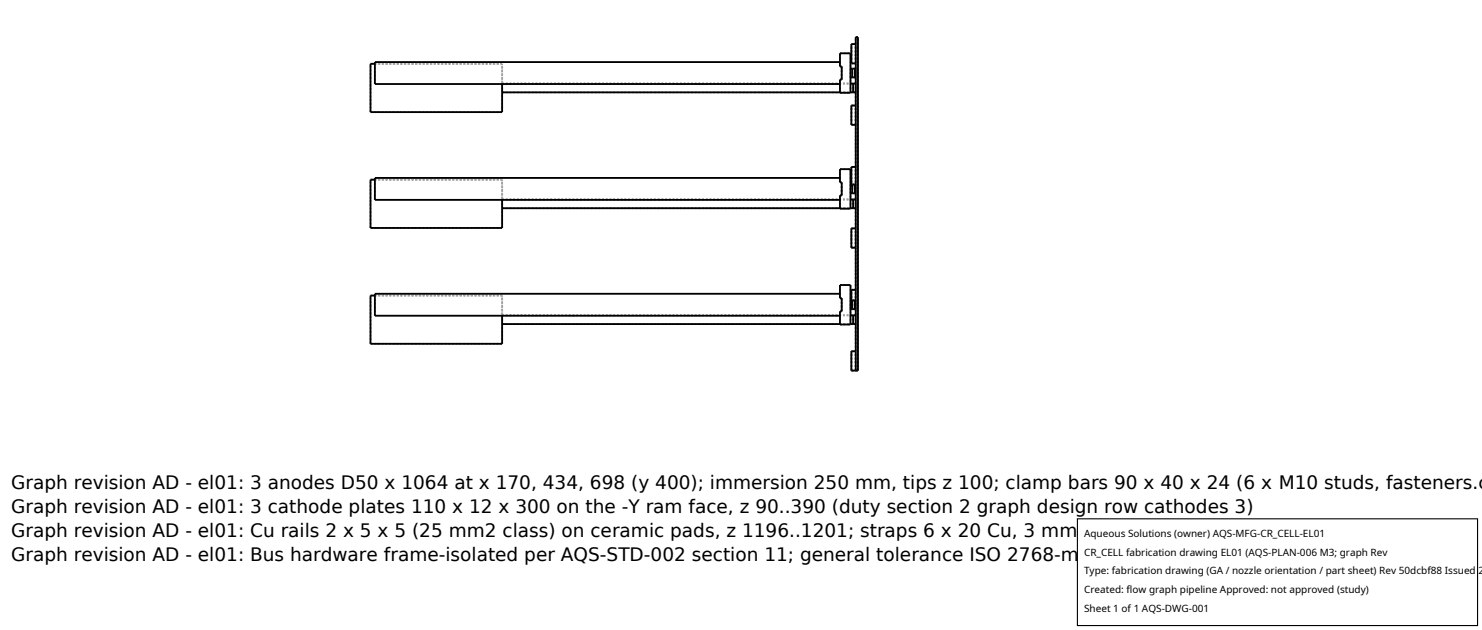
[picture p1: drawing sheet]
<svg xmlns="http://www.w3.org/2000/svg" width="212mm" height="90mm" viewBox="0 0 212 90" stroke-linecap="round" stroke-linejoin="round" font-family="sans-serif">
<defs><g id="words">
<g font-size="2.6">
<text x="1.6" y="69.8">Graph revision AD - el01: 3 anodes D50 x 1064 at x 170, 434, 698 (y 400); immersion 250 mm, tips z 100; clamp bars 90 x 40 x 24 (6 x M10 studs, fasteners.c</text>
<text x="1.6" y="73.3">Graph revision AD - el01: 3 cathode plates 110 x 12 x 300 on the -Y ram face, z 90..390 (duty section 2 graph design row cathodes 3)</text>
<text x="1.6" y="76.7">Graph revision AD - el01: Cu rails 2 x 5 x 5 (25 mm2 class) on ceramic pads, z 1196..1201; straps 6 x 20 Cu, 3 mm fillet at the clamp welds (ISO 2553)</text>
<text x="1.6" y="80.2">Graph revision AD - el01: Bus hardware frame-isolated per AQS-STD-002 section 11; general tolerance ISO 2768-m</text>
</g>
<g font-size="1.4">
<text x="154.8" y="76.6">Aqueous Solutions (owner) AQS-MFG-CR_CELL-EL01</text>
<text x="154.8" y="79.3">CR_CELL fabrication drawing EL01 (AQS-PLAN-006 M3; graph Rev</text>
<text x="154.8" y="82">Type: fabrication drawing (GA / nozzle orientation / part sheet) Rev 50dcbf88 Issued 2</text>
<text x="154.8" y="84.7">Created: flow graph pipeline Approved: not approved (study)</text>
<text x="154.8" y="87.4">Sheet 1 of 1 AQS-DWG-001</text>
</g>
</g></defs>
<g fill="none" stroke="#a0a0a0" stroke-width=".26" stroke-dasharray=".3 .3" stroke-linecap="butt">
<path d="M52.9 16v-6.9M52.9 9.1h18.8M52.9 16h18.8M53.5 12v-3.1M53.5 9.1h18.2M71.7 13.2h50.5M71.7 11.9h50.5M71.7 11.9h49.8M71.7 13.2v-1.3M71.7 12v-.1M71.7 11.9v-2.8M71.7 16v-6.9"/>
<path d="M120 13.2h1.5M120 8.9v.6M120 11.4v.6M120 12v-.6M120 9.5v-.6M120 9.5v-1.9M120 13.2v-1.8M120 7.6h1.5M120.2 9.5h-.2M120.2 11.4v-1.9M120.2 11.4h-.2M120.2 9.5v1.9"/>
<path d="M121.5 13.2v-5.6M121.5 11.1v-1.3M121.5 11.1h.7M121.5 9.8h.7M121.6 17.8h.6M121.6 15.1h.6M121.6 17.8v-2.7M121.6 9.1h.6M121.6 6.3h.6M121.6 9.1v-2.8M121.7 11.1v-1.3M121.8 13.2v-1.3"/>
<path d="M122.1 11.1v-1.3M122.2 17.8v-2.7M122.2 15.1v-6M122.2 9.1v-2.8M122.2 6.3v-1M122.2 5.3h.3M122.2 15.1v-1.9M122.2 13.2v-1.3M122.2 11.9v-2.8M122.2 11.1v-1.3M52.9 32.6v-6.9M52.9 25.7h18.8"/>
<path d="M52.9 32.6h18.8M53.5 28.5v-3.1M53.5 25.7h18.2M71.7 29.7h50.5M71.7 28.5h50.5M71.7 28.5h49.8M71.7 29.7v-1.2M71.7 28.5v-2.8M71.7 32.6v-6.9M120 29.8h1.5M120 29.8v-1.9M120 26v-1.8"/>
<path d="M120 24.2h1.5M120 27.9v.6M120 28.5v-.6M120 25.4v.6M120 26v-.6M120 29.7h1.5M120.2 26v1.9M120.2 27.9h-.2M120.2 26h-.2M120.2 27.9v-1.9M121.5 26.3h.7M121.5 27.6h.7"/>
<path d="M121.5 27.6v-1.3M121.5 29.8v-5.6M121.6 35.4h.6M121.6 35.4v-2.8M121.6 32.6h.6M121.6 23.8h.6M121.6 26.6h.1M121.6 26.6v-2.8M121.6 26.3h.1M121.6 26.6h.6M121.7 26.3h.4M121.7 26.3v.3"/>
<path d="M121.7 27.6v-1.3M121.8 29.7v-1.2M122.1 26.6h.1M122.1 26.3v.3M122.1 27.6v-1.3M122.1 26.3h.1M122.2 35.4v-2.8M122.2 32.6v-6M122.2 26.6v-2.8M122.2 23.8v-6M122.2 27.6v-1.3M122.2 32.6v-2.9"/>
<path d="M122.2 29.7v-1.2M122.2 28.5v-1.9M52.9 49.1h18.8M52.9 49.1v-6.9M52.9 42.2h18.8M53.5 45.1v-3.1M53.5 42.2h18.2M71.7 45.1v-.1M71.7 46.3v-1.3M71.7 46.3h50.5M71.7 45h49.8M71.7 45h50.5"/>
<path d="M71.7 49.1v-6.9M71.7 45v-2.8M120 42v.6M120 44.5v.6M120 45.1v-.6M120 42.6v-.6M120 42.6v-1.9M120 46.3v-1.8M120 40.7h1.5M120 46.3h1.5M120.2 42.6h-.2M120.2 44.5v-1.9"/>
<path d="M120.2 44.5h-.2M120.2 42.6v1.9M121.5 46.3v-5.6M121.5 44.1v-1.2M121.5 44.1h.7M121.5 42.9h.7M121.6 44.1h.1M121.6 42.9h.1M121.6 41.4h.6M121.6 44.1v-2.7M121.6 50.2h.6M121.6 52.9h.6"/>
<path d="M121.6 52.9v-2.7M121.6 44.1h.6M121.7 42.9h.4M121.7 44.1v-1.2M121.7 42.9v1.2M121.8 46.3v-1.3M122.1 44.1h.1M122.1 42.9h.1M122.1 44.1v-1.2M122.1 42.9v1.2M122.2 44.1v-1.2M122.2 44.1v-2.7"/>
<path d="M122.2 50.2v-6.1M122.2 41.4v-6M122.2 52.9v-2.7M122.2 52.9h.3M122.2 46.3v-1.3M122.2 50.2v-3.9M122.2 45v-.9M122.5 52.9v-47.6"/>
</g>
<g fill="none" stroke="#000" stroke-width=".26">
<path d="M53.5 9.1h-.6v6.9h18.8v-4M71.7 13.2h48.3M120 8.9h-66.5v3.1h66.5M120 7.6h1.5v5.6h-1.5v-1.8h.2v-1.9h-.2zM121.5 13.2h.7M121.5 11.9h.7M121.5 11.1h.7M121.5 9.8h.7M121.7 9.8v1.3M121.8 11.9v1.3M122.1 9.8v1.3M122.2 6.3h-.6v2.8h.6"/>
<path d="M122.2 15.1h-.6v2.7h.6M53.5 25.7h-.6v6.9h18.8v-4.1M71.7 29.7h48.3M120 25.4h-66.5v3.1h66.5M120 24.2h1.5v5.6h-1.5v-1.9h.2v-1.9h-.2zM121.5 26.3h.1M121.5 27.6h.7M121.5 29.7h.7M121.5 28.5h.7M121.7 27.6v-1.3h.4v1.3M121.8 28.5v1.2M122.1 26.6h.1"/>
<path d="M122.2 23.8h-.6v2.8h.1M122.2 32.6h-.6v2.8h.6M53.5 42.2h-.6v6.9h18.8v-4M71.7 46.3h48.3M120 42h-66.5v3.1h66.5M120 40.7h1.5v5.6h-1.5v-1.8h.2v-1.9h-.2zM121.5 44.1h.7M121.5 42.9h.1M121.5 46.3h.7M121.5 45h.7M121.7 44.1v-1.2h.4v1.2M121.8 45v1.3"/>
<path d="M122.2 41.4h-.6v2.7M122.2 50.2h-.6v2.7h.9v-47.6h-.3v47.6"/>
</g>
<path d="M153.9 74.1h57.1v15.2h-57.1z" fill="#fff" stroke="#000" stroke-width=".16"/>
<use href="#words"/>
</svg>
